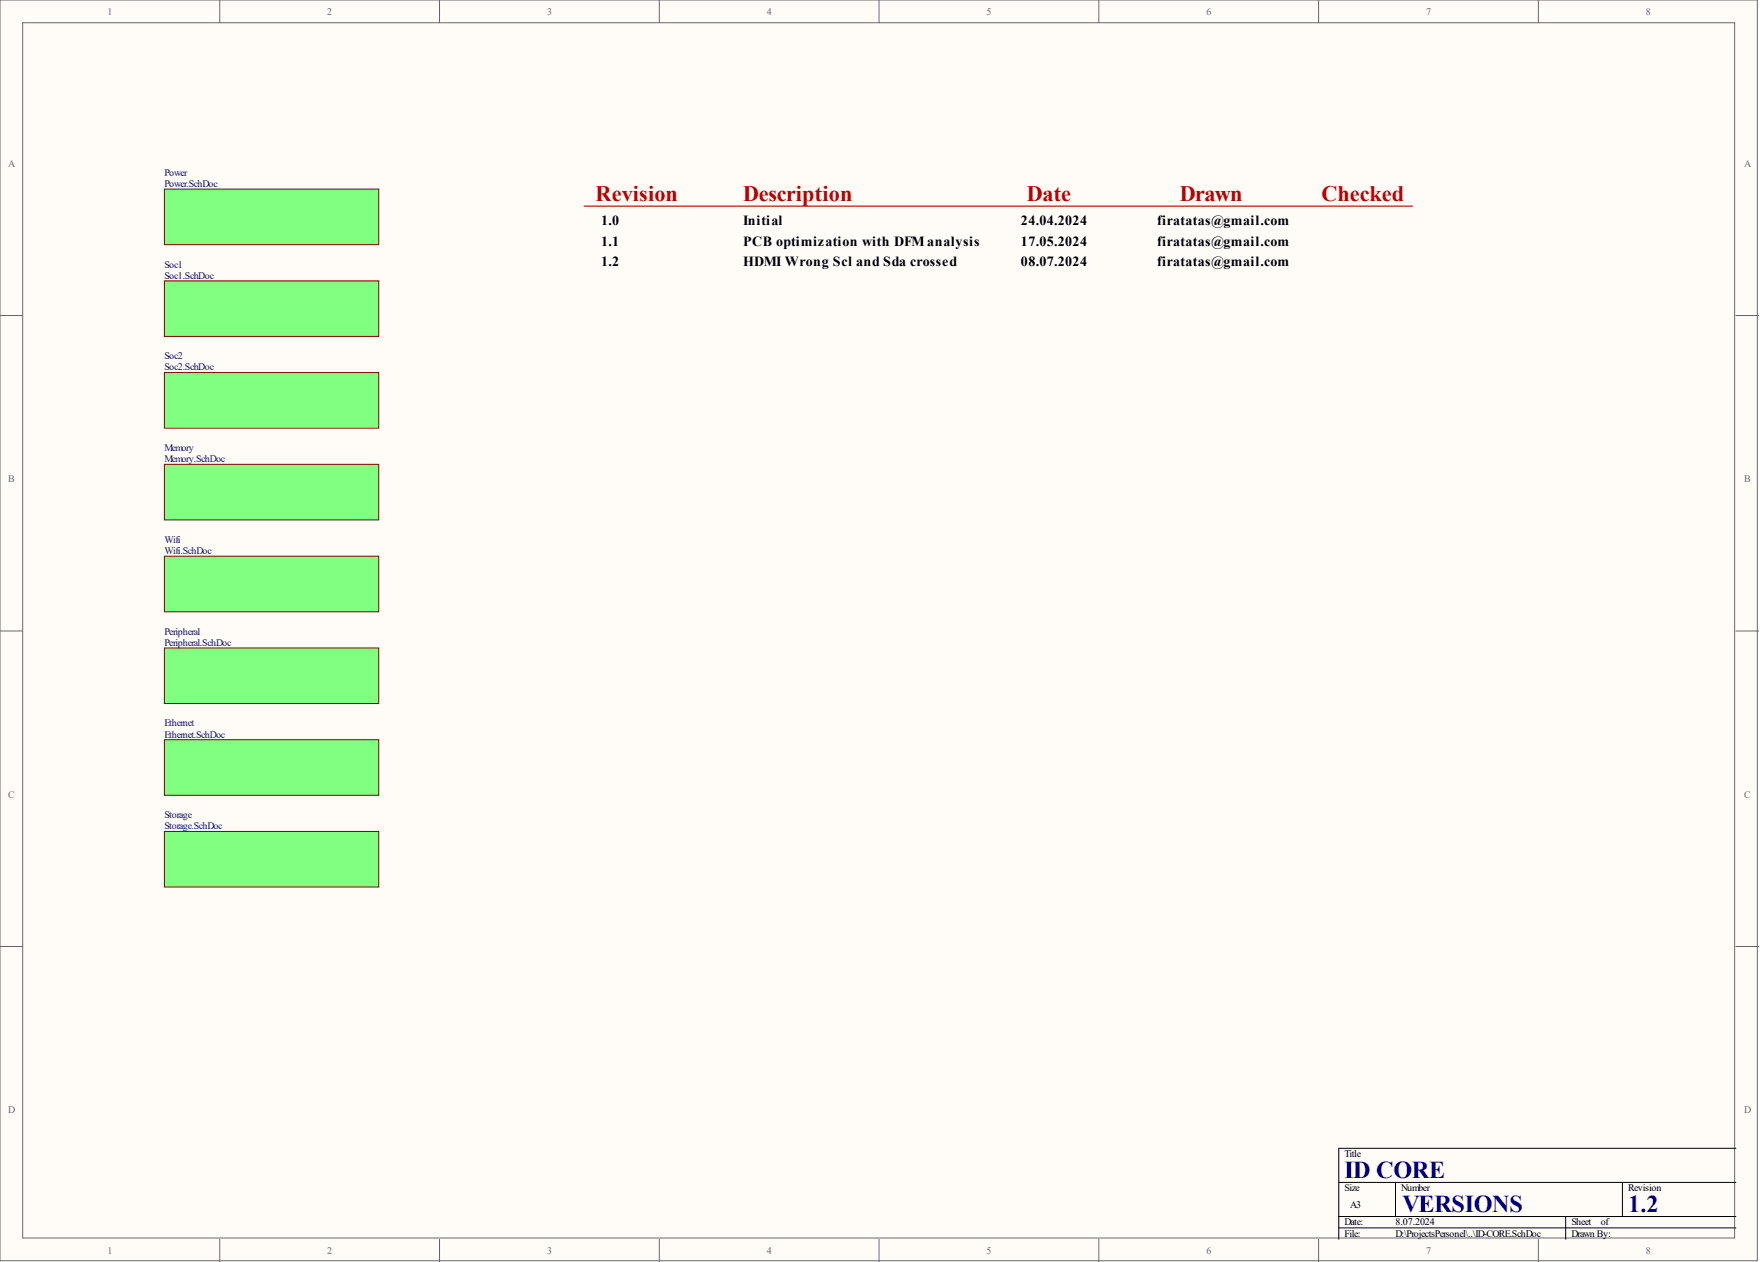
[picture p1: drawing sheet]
<svg xmlns="http://www.w3.org/2000/svg" width="393mm" height="282mm" viewBox="0 0 393 282" stroke-linecap="round" stroke-linejoin="round" font-family="sans-serif">
<defs><g id="words">
<g font-size="5.4" fill="#000080">
<text x="300.3" y="263.2">ID CORE</text>
<text x="313.3" y="270.7">VERSIONS</text>
<text x="363.7" y="270.7">1.2</text>
</g>
<g font-size="5" fill="#bf0000">
<text x="133" y="45">Revision</text>
<text x="166" y="45">Description</text>
<text x="229.3" y="45">Date</text>
<text x="263.5" y="45">Drawn</text>
<text x="295.2" y="45">Checked</text>
</g>
<g font-size="3.1">
<text x="134.3" y="50.3">1.0</text>
<text x="166" y="50.3">Initial</text>
<text x="228.1" y="50.3">24.04.2024</text>
<text x="258.5" y="50.3">firatatas@gmail.com</text>
<text x="134.3" y="54.8">1.1</text>
<text x="134.3" y="59.3">1.2</text>
<text x="166" y="54.8">PCB optimization with DFM analysis</text>
<text x="166" y="59.3">HDMI Wrong Scl and Sda crossed</text>
<text x="228.1" y="54.8">17.05.2024</text>
<text x="228.1" y="59.3">08.07.2024</text>
<text x="258.5" y="54.8">firatatas@gmail.com</text>
<text x="258.5" y="59.3">firatatas@gmail.com</text>
</g>
<g font-size="2.2" fill="#696969">
<text x="24" y="3.3">1</text>
<text x="73.1" y="3.3">2</text>
<text x="122.2" y="3.3">3</text>
<text x="171.3" y="3.3">4</text>
<text x="220.4" y="3.3">5</text>
<text x="269.5" y="3.3">6</text>
<text x="318.6" y="3.3">7</text>
<text x="367.6" y="3.3">8</text>
<text x="1.9" y="37.2">A</text>
<text x="389.6" y="37.2">A</text>
<text x="1.9" y="107.7">B</text>
<text x="389.6" y="107.7">B</text>
<text x="1.9" y="178.1">C</text>
<text x="389.6" y="178.1">C</text>
<text x="1.9" y="248.6">D</text>
<text x="389.6" y="248.6">D</text>
<text x="24" y="280.1">1</text>
<text x="73.1" y="280.1">2</text>
<text x="122.2" y="280.1">3</text>
<text x="171.3" y="280.1">4</text>
<text x="220.4" y="280.1">5</text>
<text x="269.5" y="280.1">6</text>
<text x="318.6" y="280.1">7</text>
<text x="367.6" y="280.1">8</text>
</g>
<g font-size="2.2" fill="#000080">
<text x="36.7" y="39.3">Power</text>
<text x="36.7" y="41.8">Power.SchDoc</text>
<text x="36.7" y="59.8">Soc1</text>
<text x="36.7" y="62.3">Soc1.SchDoc</text>
<text x="36.7" y="80.3">Soc2</text>
<text x="36.7" y="82.7">Soc2.SchDoc</text>
<text x="36.7" y="100.7">Memory</text>
<text x="36.7" y="103.2">Memory.SchDoc</text>
<text x="36.7" y="121.2">Wifi</text>
<text x="36.7" y="123.8">Wifi.SchDoc</text>
<text x="36.7" y="141.7">Peripheral</text>
<text x="36.7" y="144.2">Peripheral.SchDoc</text>
<text x="36.7" y="162.2">Ethernet</text>
<text x="36.7" y="164.7">Ethernet.SchDoc</text>
<text x="36.7" y="182.7">Storage</text>
<text x="36.7" y="185.2">Storage.SchDoc</text>
</g>
<g font-size="2.2">
<text x="300.3" y="258.5">Title</text>
<text x="300.3" y="266.1">Size</text>
<text x="301.6" y="269.9">A3</text>
<text x="313" y="266.1">Number</text>
<text x="363.7" y="266.1">Revision</text>
<text x="300.3" y="273.7">Date:</text>
<text x="311.7" y="273.7">8.07.2024</text>
<text x="351" y="273.7">Sheet</text>
<text x="357.6" y="273.7">of</text>
<text x="300.3" y="276.2">File:</text>
<text x="311.7" y="276.2">D:\ProjectsPersonel\..\ID-CORE.SchDoc</text>
<text x="351" y="276.2">Drawn By:</text>
</g>
</g></defs>
<g fill="#fffcf8" stroke="#696969" stroke-width=".22">
<path d="M0 0h392.5v281.6h-392.5z"/>
<path d="M5.1 5.1h382.4v271.4h-382.4z"/>
</g>
<g fill="none" stroke="#696969" stroke-width=".22">
<path d="M49.1 0v5.1M98.2 0v5.1M147.3 0v5.1M196.4 0v5.1M245.4 0v5.1M294.5 0v5.1M343.6 0v5.1M0 70.5h5.1M387.7 70.5h5.1M0 140.9h5.1M387.7 140.9h5.1M0 211.4h5.1"/>
<path d="M387.7 211.4h5.1M49.1 276.8v5.1M98.2 276.8v5.1M147.3 276.8v5.1M196.4 276.8v5.1M245.4 276.8v5.1M294.5 276.8v5.1M343.6 276.8v5.1"/>
</g>
<path d="M387.7 256.5h-88.7v20.3M299 264.1h88.7M299 271.7h88.7M299 274.3h88.7M311.7 264.1v7.6M349.7 271.7v5.1M362.4 264.1v7.6" fill="none" stroke="#000" stroke-width=".22"/>
<g fill="#80ff80" stroke="#800000" stroke-width=".22">
<path d="M36.7 42.2h47.9v12.4h-47.9z"/>
<path d="M36.7 62.7h47.9v12.4h-47.9z"/>
<path d="M36.7 83.2h47.9v12.4h-47.9z"/>
<path d="M36.7 103.7h47.9v12.4h-47.9z"/>
<path d="M36.7 124.2h47.9v12.4h-47.9z"/>
<path d="M36.7 144.7h47.9v12.4h-47.9z"/>
<path d="M36.7 165.2h47.9v12.4h-47.9z"/>
<path d="M36.7 185.7h47.9v12.4h-47.9z"/>
</g>
<path d="M130.5 46h185" fill="none" stroke="#bf0000" stroke-width=".25"/>
<use href="#words"/>
</svg>
